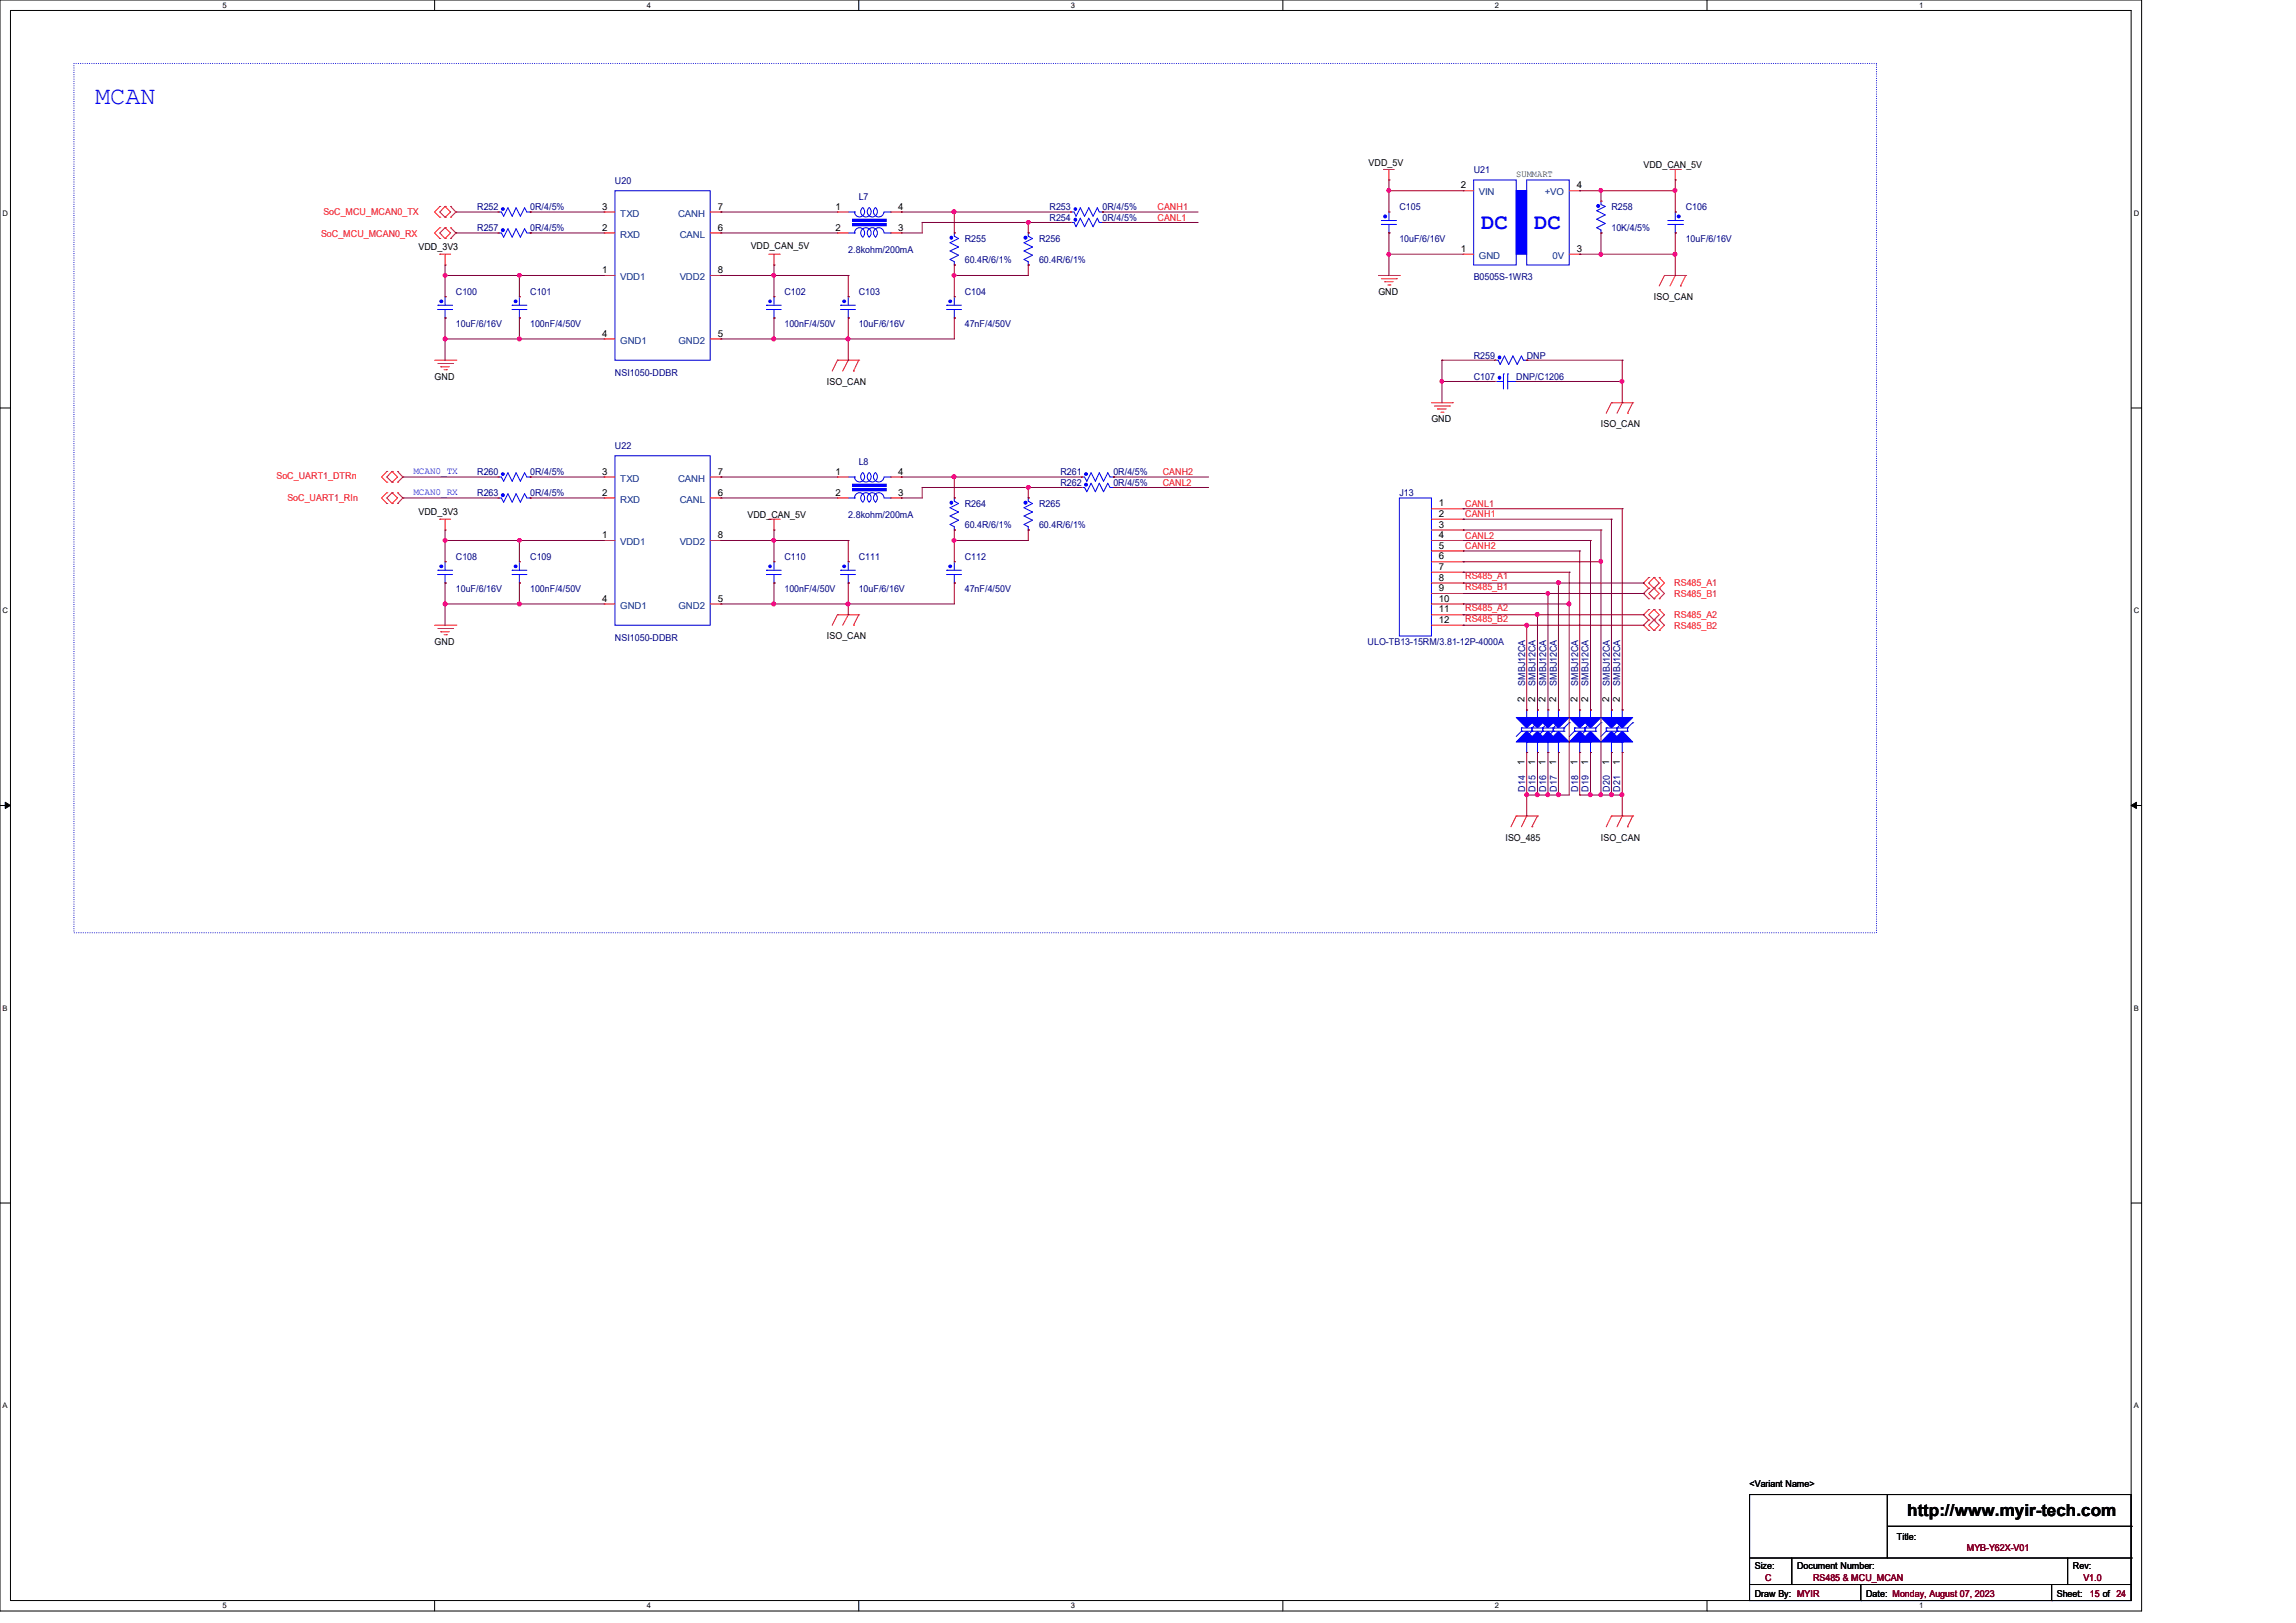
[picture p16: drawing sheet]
<svg xmlns="http://www.w3.org/2000/svg" width="297mm" height="210mm" viewBox="0 0 297 210" stroke-linecap="round" stroke-linejoin="round" font-family="sans-serif">
<defs><g id="words">
<text font-size="3.3" fill="#00f" x="12.3" y="13.5">MCAN</text>
<g font-size="2.9" fill="#00f">
<text x="191.6" y="29.7">DC</text>
<text x="198.5" y="29.7">DC</text>
</g>
<text font-size="2.2" x="246.7" y="196.2">http://www.myir-tech.com</text>
<g font-size="1.2" fill="#000080">
<text x="79.5" y="23.7">U20</text>
<text x="190.6" y="22.4">U21</text>
<text x="61.7" y="29.9">R257</text>
<text x="61.7" y="27.2">R252</text>
<text x="68.6" y="29.9">0R/4/5%</text>
<text x="68.6" y="27.2">0R/4/5%</text>
<text x="111.1" y="25.8">L7</text>
<text x="135.8" y="28.6">R254</text>
<text x="135.8" y="27.2">R253</text>
<text x="142.6" y="28.6">0R/4/5%</text>
<text x="142.6" y="27.2">0R/4/5%</text>
<text x="181" y="27.2">C105</text>
<text x="208.4" y="27.2">R258</text>
<text x="208.4" y="29.9">10K/4/5%</text>
<text x="218.1" y="27.2">C106</text>
<text x="109.7" y="32.7">2.8kohm/200mA</text>
<text x="124.8" y="31.3">R255</text>
<text x="124.8" y="34">60.4R/6/1%</text>
<text x="134.4" y="31.3">R256</text>
<text x="134.4" y="34">60.4R/6/1%</text>
<text x="181" y="31.3">10uF/6/16V</text>
<text x="218.1" y="31.3">10uF/6/16V</text>
<text x="59" y="38.1">C100</text>
<text x="68.6" y="38.1">C101</text>
<text x="101.5" y="38.1">C102</text>
<text x="111.1" y="38.1">C103</text>
<text x="124.8" y="38.1">C104</text>
<text x="190.6" y="36.2">B0505S-1WR3</text>
<text x="59" y="42.3">10uF/6/16V</text>
<text x="68.6" y="42.3">100nF/4/50V</text>
<text x="101.5" y="42.3">100nF/4/50V</text>
<text x="111.1" y="42.3">10uF/6/16V</text>
<text x="124.8" y="42.3">47nF/4/50V</text>
<text x="190.6" y="46.4">R259</text>
<text x="197.5" y="46.4">DNP</text>
<text x="79.5" y="48.6">NSI1050-DDBR</text>
<text x="190.6" y="49.1">C107</text>
<text x="196.1" y="49.1">DNP/C1206</text>
<text x="79.5" y="58">U22</text>
<text x="61.7" y="61.5">R260</text>
<text x="61.7" y="64.2">R263</text>
<text x="68.6" y="61.5">0R/4/5%</text>
<text x="68.6" y="64.2">0R/4/5%</text>
<text x="111.1" y="60.1">L8</text>
<text x="124.8" y="65.6">R264</text>
<text x="134.4" y="65.6">R265</text>
<text x="137.2" y="61.5">R261</text>
<text x="137.2" y="62.9">R262</text>
<text x="144" y="61.5">0R/4/5%</text>
<text x="144" y="62.9">0R/4/5%</text>
<text x="181" y="64.2">J13</text>
<text x="109.7" y="67">2.8kohm/200mA</text>
<text x="124.8" y="68.3">60.4R/6/1%</text>
<text x="134.4" y="68.3">60.4R/6/1%</text>
<text x="59" y="72.4">C108</text>
<text x="59" y="76.6">10uF/6/16V</text>
<text x="68.6" y="72.4">C109</text>
<text x="68.6" y="76.6">100nF/4/50V</text>
<text x="101.5" y="72.4">C110</text>
<text x="101.5" y="76.6">100nF/4/50V</text>
<text x="111.1" y="72.4">C111</text>
<text x="111.1" y="76.6">10uF/6/16V</text>
<text x="124.8" y="72.4">C112</text>
<text x="124.8" y="76.6">47nF/4/50V</text>
<text x="79.5" y="82.9">NSI1050-DDBR</text>
<text x="176.9" y="83.4">ULO-TB13-15RM/3.81-12P-4000A</text>
<text x="197.3" y="88.7" transform="rotate(-90 197.3 88.7)">SMBJ12CA</text>
<text x="198.6" y="88.7" transform="rotate(-90 198.6 88.7)">SMBJ12CA</text>
<text x="200" y="88.7" transform="rotate(-90 200 88.7)">SMBJ12CA</text>
<text x="201.4" y="88.7" transform="rotate(-90 201.4 88.7)">SMBJ12CA</text>
<text x="204.1" y="88.7" transform="rotate(-90 204.1 88.7)">SMBJ12CA</text>
<text x="205.5" y="88.7" transform="rotate(-90 205.5 88.7)">SMBJ12CA</text>
<text x="208.2" y="88.7" transform="rotate(-90 208.2 88.7)">SMBJ12CA</text>
<text x="209.6" y="88.7" transform="rotate(-90 209.6 88.7)">SMBJ12CA</text>
<text x="197.3" y="102.4" transform="rotate(-90 197.3 102.4)">D14</text>
<text x="198.6" y="102.4" transform="rotate(-90 198.6 102.4)">D15</text>
<text x="200" y="102.4" transform="rotate(-90 200 102.4)">D16</text>
<text x="201.4" y="102.4" transform="rotate(-90 201.4 102.4)">D17</text>
<text x="204.1" y="102.4" transform="rotate(-90 204.1 102.4)">D18</text>
<text x="205.5" y="102.4" transform="rotate(-90 205.5 102.4)">D19</text>
<text x="208.2" y="102.4" transform="rotate(-90 208.2 102.4)">D20</text>
<text x="209.6" y="102.4" transform="rotate(-90 209.6 102.4)">D21</text>
</g>
<g font-size="1.2">
<text x="177" y="21.4">VDD_5V</text>
<text x="212.6" y="21.7">VDD_CAN_5V</text>
<text x="77.9" y="29.8">2</text>
<text x="77.9" y="27.1">3</text>
<text x="92.8" y="27.1">7</text>
<text x="92.8" y="29.8">6</text>
<text x="108.1" y="27.1">1</text>
<text x="108.1" y="29.8">2</text>
<text x="116.2" y="27.1">4</text>
<text x="116.2" y="29.8">3</text>
<text x="189" y="24.4">2</text>
<text x="204" y="24.4">4</text>
<text x="54.1" y="32.4">VDD_3V3</text>
<text x="77.9" y="35.3">1</text>
<text x="92.8" y="35.3">8</text>
<text x="97.1" y="32.3">VDD_CAN_5V</text>
<text x="189" y="32.6">1</text>
<text x="204" y="32.6">3</text>
<text x="178.3" y="38.1">GND</text>
<text x="214" y="38.9">ISO_CAN</text>
<text x="77.9" y="43.6">4</text>
<text x="92.8" y="43.6">5</text>
<text x="56.2" y="49.1">GND</text>
<text x="107" y="49.8">ISO_CAN</text>
<text x="185.2" y="54.6">GND</text>
<text x="207.1" y="55.3">ISO_CAN</text>
<text x="77.9" y="64.1">2</text>
<text x="77.9" y="61.4">3</text>
<text x="92.8" y="61.4">7</text>
<text x="92.8" y="64.1">6</text>
<text x="108.1" y="61.4">1</text>
<text x="108.1" y="64.1">2</text>
<text x="116.2" y="61.4">4</text>
<text x="116.2" y="64.1">3</text>
<text x="186.1" y="65.5">1</text>
<text x="54.1" y="66.7">VDD_3V3</text>
<text x="77.9" y="69.6">1</text>
<text x="92.8" y="69.6">8</text>
<text x="96.7" y="67">VDD_CAN_5V</text>
<text x="186.1" y="66.9">2</text>
<text x="186.1" y="68.3">3</text>
<text x="186.1" y="69.6">4</text>
<text x="186.1" y="71">5</text>
<text x="77.9" y="77.9">4</text>
<text x="92.8" y="77.9">5</text>
<text x="186.1" y="72.4">6</text>
<text x="186.1" y="73.7">7</text>
<text x="186.1" y="75.1">8</text>
<text x="186.1" y="76.5">9</text>
<text x="186.1" y="77.9">10</text>
<text x="56.2" y="83.4">GND</text>
<text x="107" y="82.7">ISO_CAN</text>
<text x="186.1" y="79.2">11</text>
<text x="186.1" y="80.6">12</text>
<text x="197.2" y="90.9" transform="rotate(-90 197.2 90.9)">2</text>
<text x="198.6" y="90.9" transform="rotate(-90 198.6 90.9)">2</text>
<text x="199.9" y="90.9" transform="rotate(-90 199.9 90.9)">2</text>
<text x="201.3" y="90.9" transform="rotate(-90 201.3 90.9)">2</text>
<text x="204" y="90.9" transform="rotate(-90 204 90.9)">2</text>
<text x="205.4" y="90.9" transform="rotate(-90 205.4 90.9)">2</text>
<text x="208.2" y="90.9" transform="rotate(-90 208.2 90.9)">2</text>
<text x="209.5" y="90.9" transform="rotate(-90 209.5 90.9)">2</text>
<text x="197.2" y="99" transform="rotate(-90 197.2 99)">1</text>
<text x="198.6" y="99" transform="rotate(-90 198.6 99)">1</text>
<text x="199.9" y="99" transform="rotate(-90 199.9 99)">1</text>
<text x="201.3" y="99" transform="rotate(-90 201.3 99)">1</text>
<text x="204" y="99" transform="rotate(-90 204 99)">1</text>
<text x="205.4" y="99" transform="rotate(-90 205.4 99)">1</text>
<text x="208.2" y="99" transform="rotate(-90 208.2 99)">1</text>
<text x="209.5" y="99" transform="rotate(-90 209.5 99)">1</text>
<text x="194.7" y="108.8">ISO_485</text>
<text x="207.1" y="108.8">ISO_CAN</text>
<text x="226.3" y="192.4">&lt;Variant Name&gt;</text>
<text x="227" y="203">Size:</text>
<text x="232.5" y="203">Document Number:</text>
<text x="245.4" y="199.3">Title:</text>
<text x="268.1" y="203">Rev:</text>
<text x="227" y="206.6">Draw By: MYIR</text>
<text x="241.4" y="206.6">Date: Monday, August 07, 2023</text>
<text x="266.1" y="206.6">Sheet:</text>
</g>
<text font-size="1.2" fill="#008000" x="196.1" y="22.9">SUMMART</text>
<g font-size="1.2" fill="#f00">
<text x="41.8" y="27.9">SoC_MCU_MCAN0_TX</text>
<text x="149.7" y="27.2">CANH1</text>
<text x="149.7" y="28.5">CANL1</text>
<text x="41.5" y="30.6">SoC_MCU_MCAN0_RX</text>
<text x="35.8" y="62">SoC_UART1_DTRn</text>
<text x="37.2" y="64.8">SoC_UART1_RIn</text>
<text x="150.4" y="61.5">CANH2</text>
<text x="150.4" y="62.8">CANL2</text>
<text x="189.5" y="65.6">CANL1</text>
<text x="189.5" y="66.9">CANH1</text>
<text x="189.5" y="69.7">CANL2</text>
<text x="189.5" y="71">CANH2</text>
<text x="189.5" y="75">RS485_A1</text>
<text x="189.5" y="76.3">RS485_B1</text>
<text x="216.6" y="75.9">RS485_A1</text>
<text x="216.6" y="77.3">RS485_B1</text>
<text x="189.5" y="79.1">RS485_A2</text>
<text x="189.5" y="80.4">RS485_B2</text>
<text x="216.6" y="80">RS485_A2</text>
<text x="216.6" y="81.4">RS485_B2</text>
</g>
<g font-size="1.2" fill="#004080">
<text x="80.2" y="28">TXD</text>
<text x="87.7" y="28">CANH</text>
<text x="191.3" y="25.3">VIN</text>
<text x="199.8" y="25.3">+VO</text>
<text x="80.2" y="30.7">RXD</text>
<text x="87.9" y="30.7">CANL</text>
<text x="191.3" y="33.5">GND</text>
<text x="200.8" y="33.5">0V</text>
<text x="80.2" y="36.2">VDD1</text>
<text x="87.9" y="36.2">VDD2</text>
<text x="80.2" y="44.4">GND1</text>
<text x="87.8" y="44.4">GND2</text>
<text x="80.2" y="65">RXD</text>
<text x="80.2" y="62.3">TXD</text>
<text x="87.7" y="62.3">CANH</text>
<text x="87.9" y="65">CANL</text>
<text x="80.2" y="70.5">VDD1</text>
<text x="87.9" y="70.5">VDD2</text>
<text x="80.2" y="78.7">GND1</text>
<text x="87.8" y="78.7">GND2</text>
</g>
<g font-size="1.2" fill="#00f">
<text x="53.5" y="61.3">MCAN0_TX</text>
<text x="53.5" y="64.1">MCAN0_RX</text>
</g>
<g font-size="1.2" fill="#800000">
<text x="254.4" y="200.7">MYB-Y62X-V01</text>
<text x="228.3" y="204.6">C</text>
<text x="234.5" y="204.6">RS485 &amp; MCU_MCAN</text>
<text x="269.5" y="204.6">V1.0</text>
<text x="270.3" y="206.6">15 of 24</text>
</g>
<g font-size="1">
<text x="28.8" y="1">5</text>
<text x="83.7" y="1">4</text>
<text x="138.5" y="1">3</text>
<text x="193.4" y="1">2</text>
<text x="248.2" y="1">1</text>
<text x=".3" y="27.9">D</text>
<text x="276" y="27.9">D</text>
<text x=".3" y="79.4">C</text>
<text x="276" y="79.4">C</text>
<text x=".3" y="130.8">B</text>
<text x="276" y="130.8">B</text>
<text x=".3" y="182.2">A</text>
<text x="276" y="182.2">A</text>
<text x="28.8" y="208.1">5</text>
<text x="83.7" y="208.1">4</text>
<text x="138.5" y="208.1">3</text>
<text x="193.4" y="208.1">2</text>
<text x="248.2" y="208.1">1</text>
</g>
</g></defs>
<g fill="none" stroke="#000" stroke-width=".13">
<path d="M0 0h277v208.4h-277zM1.4 1.4h274.3v205.7h-274.3zM56.2 0v1.4M111.1 0v1.4M165.9 0v1.4M220.8 0v1.4M0 52.8h1.4M275.7 52.8h1.3M0 104.2h1.4M.7 103.8l.7 .4-.7 .4zM275.7 104.2l.7-.4v.8zM275.7 104.2h1.3"/>
<path d="M0 155.7h1.4M275.7 155.7h1.3M226.3 193.4h49.4v13.7h-49.4zM244.1 193.4h.1M244.1 193.4v8.2M244.1 197.5h31.6M275.7 197.5h.1M56.2 207.1v1.3M111.1 207.1v1.3M165.9 207.1v1.3M220.8 207.1v1.3M226.3 205h.1"/>
<path d="M226.3 205h49.4M226.3 201.6h49.4M231.8 205h.1M231.8 201.6v3.4M240.7 207.1h.1M240.7 205v2.1M265.4 207.1h.1M265.4 205v2.1M267.5 205h.1M267.5 201.6v3.4M275.7 201.6h.1"/>
</g>
<path d="M.7 103.8l.7 .4-.7 .4zM275.7 104.2l.7-.4v.8z" fill="#000"/>
<path d="M9.6 8.2h233.1v112.5h-233.1z" fill="none" stroke="#00f" stroke-width=".13" stroke-dasharray="0 .3"/>
<g fill="none" stroke="#f00" stroke-width=".13">
<path d="M56.9 32.9h.1M56.9 26.7h.1M56.9 28.1h.1M56.9 29.5h.1M56.9 30.9h.1M56.9 32.9h1.4M56.9 26.7l-.7 .7 .7 .7M56.9 29.5l-.7 .6 .7 .8M57.6 34.3h.1M57.6 28.1h.1M57.6 26.7h.1M57.6 30.9h.1"/>
<path d="M57.6 29.5h.1M57.6 32.9v1.4M57.6 26.7l.7 .7-.7 .7M57.6 26.7l-.7 .7 .7 .7M57.6 29.5l.7 .6-.7 .8M57.6 29.5l-.7 .6 .7 .8M58.3 26.7h.1M58.3 28.1h.1M58.3 29.5h.1M58.3 30.9h.1M58.3 26.7l.7 .7-.7 .7M58.3 29.5l.7 .6-.7 .8"/>
<path d="M99.4 32.9h1.4M100.1 34.3h.1M100.1 32.9v1.4M100.8 32.9h.1M178.3 35.6h2.7M178.7 36.1h1.9M179 21.9h.1M179 21.9h1.3M179.1 36.4h.1M179.1 36.4h1.1M179.5 36.9h.3M179.7 23.3h.1"/>
<path d="M179.7 21.9v1.4M179.8 36.9h.1M180.6 36.1h.1M181 35.6h.1M215.3 35.6h.1M215.3 35.6h2.8M215.3 35.6l-.7 1.4M216 21.9h1.4M216.7 23.3h.1M216.7 35.6h.1M216.7 21.9v1.4M216.7 35.6l-.7 1.4"/>
<path d="M217.4 21.9h.1M217.4 37h.1M218.1 35.6h.1M218.1 35.6l-.7 1.4M56.2 46.6h2.8M56.6 47h1.9M57 47.5h.1M57 47.5h1.1M57.4 47.8h.3M57.7 47.8h.1M58.5 47h.1M59 46.6h.1"/>
<path d="M108.3 46.6h.1M108.3 46.6h2.8M108.3 46.6l-.6 1.4M109.7 46.6h.1M109.7 46.6l-.7 1.4M110.4 48h.1M111.1 46.6h.1M111.1 46.6l-.7 1.4M185.2 52.1h2.7M185.5 52.5h2M186 52.9h.1M186 52.9h1.1"/>
<path d="M186.4 53.3h.2M186.6 53.3h.1M187.5 52.5h.1M187.9 52.1h.1M208.4 52.1h.1M208.4 52.1h2.8M208.4 52.1l-.6 1.4M209.8 52.1h.1M209.8 52.1l-.6 1.4M210.5 53.5h.1M211.2 52.1h.1M211.2 52.1l-.7 1.4"/>
<path d="M50 62.4h.1M50 61h.1M50 65.2h.1M50 63.8h.1M50 61l-.6 .7 .6 .7M50 63.8l-.6 .6 .6 .8M50.7 61h.1M50.7 62.4h.1M50.7 63.8h.1M50.7 65.2h.1M50.7 61l.7 .7-.7 .7M50.7 61l-.7 .7 .7 .7"/>
<path d="M50.7 63.8l.7 .6-.7 .8M50.7 63.8l-.7 .6 .7 .8M51.4 62.4h.1M51.4 61h.1M51.4 65.2h.1M51.4 63.8h.1M51.4 61l.7 .7-.7 .7M51.4 63.8l.7 .6-.7 .8M56.9 67.2h.1M56.9 67.2h1.4M57.6 68.6h.1M57.6 67.2v1.4"/>
<path d="M99.4 67.2h1.4M100.1 68.6h.1M100.1 67.2v1.4M100.8 67.2h.1M108.3 79.5h.1M108.3 79.5l-.6 1.4M108.3 79.5h2.8M109.7 79.5h.1M109.7 79.5l-.7 1.4M111.1 79.5h.1M111.1 79.5l-.7 1.4M213.3 74.7h.1"/>
<path d="M213.3 76.1h.1M213.3 77.5h.1M213.3 78.9h.1M213.3 74.7l-.7 .7 .7 .7M213.3 76.1l-.7 .7 .7 .7M213.3 78.9l-.7 .6 .7 .7M214 76.1h.1M214 74.7h.1M214 77.5h.1M214 78.9h.1M214 74.7l-.7 .7 1.3 1.4-.6 .7M214 74.7l.6 .7-1.3 1.4 .7 .7"/>
<path d="M214 78.9l-.7 .6 1.3 1.4-.6 .7M214 78.9l.6 .6-1.3 1.4 .7 .7M214.6 74.7h.1M214.6 76.1h.1M214.6 77.5h.1M214.6 78.9h.1M214.6 74.7l.7 .7-.7 .7M214.6 76.1l.7 .7-.7 .7M214.6 78.9l.7 .6-.7 .7M56.2 80.9h2.8M56.6 81.3h1.9M57 81.7h.1"/>
<path d="M57 81.7h1.1M57.4 82.1h.3M57.7 82.1h.1M58.5 81.3h.1M59 80.9h.1M110.4 80.9h.1M213.3 80.2h.1M213.3 81.6h.1M213.3 80.2l-.7 .7 .7 .7M214 80.2h.1M214 81.6h.1M214.6 80.2h.1"/>
<path d="M214.6 81.6h.1M214.6 80.2l.7 .7-.7 .7M196.1 105.6h.1M196.1 105.6h2.8M196.1 105.6l-.6 1.4M197.5 105.6h.1M197.5 105.6l-.7 1.4M198.2 107h.1M198.9 105.6h.1M198.9 105.6l-.7 1.4M208.4 105.6h.1M208.4 105.6l-.6 1.4"/>
<path d="M208.4 105.6h2.8M209.8 105.6h.1M209.8 105.6l-.6 1.4M210.5 107h.1M211.2 105.6h.1M211.2 105.6l-.7 1.4"/>
</g>
<path d="M207.1 92.8h2.7l-1.4 1.4z" fill="#00f"/>
<path d="M207.1 92.8h2.7l-1.4 1.4z" fill="none" stroke="#00f" stroke-width=".13"/>
<path d="M208.4 94.6l1.4 1.4h-2.7z" fill="#00f"/>
<g fill="none" stroke="#00f" stroke-width=".13">
<path d="M133 68.6h.1M133 64.4h.1M133 64.4v.5l.6 .3-1.1 .5 1.1 .6-1.1 .5 1.1 .5-1.1 .6 .5 .3v.4M207.8 94.6h.1M207.8 94.2h.1M207.8 94.6l-.7 .7M207.8 94.6h1.4M207.8 94.2h1.4M207.8 94.2v.4M208.4 94.6l1.4 1.4h-2.7zM208.4 96h.1M208.4 91.9h.1"/>
<path d="M208.4 91.9v.9M208.4 96v1.4M209.2 94.6h.1M209.2 94.2h.1M209.2 94.2v.4M209.8 93.5h.1M209.8 93.5l-.6 .7"/>
</g>
<path d="M208.4 97.4h.1M208.4 91.9h.1" fill="none" stroke="#f00" stroke-width=".13"/>
<circle cx="132.7" cy="65" r=".19" fill="#00f"/>
<g fill="none" stroke="#00f" stroke-width=".13">
<path d="M138.5 28.8h.1M138.5 28.8h.4l.3 .5 .5-1.1 .6 1.1 .5-1.1 .6 1.1 .5-1.1 .3 .6h.4M142.6 28.8h.1"/>
<circle cx="132.7" cy="65" r=".19"/>
</g>
<path d="M133 64.4h.1M133 68.6h.1" fill="none" stroke="#f00" stroke-width=".13"/>
<circle cx="139.1" cy="28.4" r=".18" fill="#00f"/>
<circle cx="139.1" cy="28.4" r=".18" fill="none" stroke="#00f" stroke-width=".13"/>
<path d="M138.5 28.8h.1M142.6 28.8h.1" fill="none" stroke="#f00" stroke-width=".13"/>
<path d="M208.4 92.8h2.8l-1.4 1.4z" fill="#00f"/>
<path d="M208.4 92.8h2.8l-1.4 1.4z" fill="none" stroke="#00f" stroke-width=".13"/>
<path d="M208.4 96l1.4-1.4 1.4 1.4z" fill="#00f"/>
<g fill="none" stroke="#00f" stroke-width=".13">
<path d="M64.4 61.7h.1M64.4 61.7h.5l.3 .6 .5-1.1 .6 1.1 .5-1.1 .5 1.1 .6-1.1 .3 .5h.4M68.6 61.7h.1M208.4 96l1.4-1.4 1.4 1.4zM209.2 94.6h.1M209.2 94.2h.1M209.2 94.6l-.8 .7M209.2 94.6h1.3M209.2 94.2h1.3M209.2 94.2v.4M209.8 96h.1M209.8 91.9h.1"/>
<path d="M209.8 91.9v.9M209.8 96v1.4M210.5 94.6h.1M210.5 94.2h.1M210.5 94.2v.4M211.2 93.5h.1M211.2 93.5l-.7 .7"/>
</g>
<path d="M209.8 97.4h.1M209.8 91.9h.1" fill="none" stroke="#f00" stroke-width=".13"/>
<circle cx="65.1" cy="61.4" r=".18" fill="#00f"/>
<g fill="none" stroke="#00f" stroke-width=".13">
<path d="M64.4 30.1h.1M64.4 30.1h.5l.3 .6 .5-1.1 .6 1.1 .5-1.1 .5 1.1 .6-1.1 .3 .5h.4M68.6 30.1h.1M109.7 61.7h.8M109.7 64.4h.8M110.3 63.2h4.3v.3h-4.3zM110.3 62.7h4.3v.2h-4.3zM110.5 61.7h.1M110.5 64.4a.67 .67 0 0 1 1-.6 .67 .67 0 0 1 .1 1.2M110.5 64.4h.1M111.6 61.1a.68 .68 0 0 0-.1 1 .68 .68 0 0 0 1 .1 .68 .68 0 0 0-.1-1M111.6 61.2a.66 .66 0 0 1-.1 1.1 .66 .66 0 0 1-1-.6"/>
<path d="M112.4 61.2a.67 .67 0 0 0-.1 .9 .67 .67 0 0 0 1 .1 .67 .67 0 0 0 0-1M113.3 61.1a.68 .68 0 0 0 0 1.2 .68 .68 0 0 0 1-.6M113.3 65a.68 .68 0 0 0 0-1 .68 .68 0 0 0-1 0 .68 .68 0 0 0 .1 1 .68 .68 0 0 0 .1-1 .68 .68 0 0 0-1 0 .68 .68 0 0 0 .1 1M114.3 64.4a.68 .68 0 0 0-.9-.6 .68 .68 0 0 0-.1 1.2M114.4 61.7h.8M114.4 64.4h.8M115.2 61.7h.1M115.2 64.4h.1"/>
<circle cx="65.1" cy="61.4" r=".18"/>
</g>
<path d="M64.4 61.7h.1M68.6 61.7h.1M108.3 61.7h.1M108.3 64.4h.1M108.3 61.7h1.4M108.3 64.4h1.4M115.2 61.7h1.4M115.2 64.4h1.4M116.6 61.7h.1M116.6 64.4h.1" fill="none" stroke="#f00" stroke-width=".13"/>
<path d="M110.3 63.4h4.3M110.3 62.8h4.3" fill="none" stroke="#00f" stroke-width=".3"/>
<circle cx="65" cy="29.8" r=".19" fill="#00f"/>
<g fill="none" stroke="#00f" stroke-width=".13">
<path d="M139.9 61.7h.1M139.9 61.7h.4l.3 .6 .5-1.1 .6 1.1 .5-1.1 .5 1.1 .6-1.1 .3 .5h.4M144 61.7h.1"/>
<circle cx="65" cy="29.8" r=".19"/>
</g>
<path d="M64.4 30.1h.1M68.6 30.1h.1" fill="none" stroke="#f00" stroke-width=".13"/>
<circle cx="140.5" cy="61.4" r=".18" fill="#00f"/>
<g fill="none" stroke="#00f" stroke-width=".13">
<path d="M207.1 30.1h.1M207.1 26h.1M207.1 26v.5l.5 .2-1.1 .6 1.1 .5-1.1 .6 1.1 .5-1.1 .6 .6 .3v.3"/>
<circle cx="140.5" cy="61.4" r=".18"/>
</g>
<path d="M139.9 61.7h.1M144 61.7h.1" fill="none" stroke="#f00" stroke-width=".13"/>
<circle cx="206.7" cy="26.6" r=".19" fill="#00f"/>
<g fill="none" stroke="#00f" stroke-width=".13">
<path d="M178.7 29h.1M178.7 28.5h.1M178.7 29h1.9M178.7 28.5h1.9M179.7 27.4h.1M179.7 30.1h.1M179.7 27.4v1.1M179.7 29v1.1"/>
<circle cx="206.7" cy="26.6" r=".19"/>
</g>
<path d="M207.1 26h.1M207.1 30.1h.1" fill="none" stroke="#f00" stroke-width=".13"/>
<circle cx="179.2" cy="28" r=".19" fill="#00f"/>
<g fill="none" stroke="#00f" stroke-width=".13">
<path d="M56.6 74.3h.1M56.6 73.8h.1M56.6 74.3h1.9M56.6 73.8h1.9M57.6 72.7h.1M57.6 75.4h.1M57.6 72.7v1.1M57.6 74.3v1.1"/>
<circle cx="179.2" cy="28" r=".19"/>
</g>
<path d="M179.7 27.4h.1M179.7 30.1h.1" fill="none" stroke="#f00" stroke-width=".13"/>
<circle cx="57.1" cy="73.3" r=".18" fill="#00f"/>
<g fill="none" stroke="#00f" stroke-width=".13">
<path d="M139.9 63.1h.1M139.9 63.1h.4l.3 .5 .5-1.1 .6 1.1 .5-1.1 .5 1.1 .6-1.1 .3 .6h.4M144 63.1h.1"/>
<circle cx="57.1" cy="73.3" r=".18"/>
</g>
<path d="M57.6 72.7h.1M57.6 75.4h.1" fill="none" stroke="#f00" stroke-width=".13"/>
<circle cx="140.5" cy="62.7" r=".19" fill="#00f"/>
<circle cx="140.5" cy="62.7" r=".19" fill="none" stroke="#00f" stroke-width=".13"/>
<path d="M139.9 63.1h.1M144 63.1h.1" fill="none" stroke="#f00" stroke-width=".13"/>
<path d="M196.1 92.8h2.8l-1.4 1.4z" fill="#00f"/>
<path d="M196.1 92.8h2.8l-1.4 1.4z" fill="none" stroke="#00f" stroke-width=".13"/>
<path d="M197.5 94.6l1.4 1.4h-2.8z" fill="#00f"/>
<g fill="none" stroke="#00f" stroke-width=".13">
<path d="M123.4 34.3h.1M123.4 30.1h.1M123.4 30.1v.5l.6 .3-1.1 .5 1.1 .6-1.1 .5 1.1 .5-1.1 .6 .5 .3v.4M196.8 94.6h.1M196.8 94.2h.1M196.8 94.6l-.7 .7M196.8 94.6h1.4M196.8 94.2h1.4M196.8 94.2v.4M197.5 94.6l1.4 1.4h-2.8zM197.5 96h.1M197.5 91.9h.1"/>
<path d="M197.5 91.9v.9M197.5 96v1.4M198.2 94.6h.1M198.2 94.2h.1M198.2 94.2v.4M198.9 93.5h.1M198.9 93.5l-.7 .7"/>
</g>
<path d="M197.5 97.4h.1M197.5 91.9h.1" fill="none" stroke="#f00" stroke-width=".13"/>
<circle cx="123.1" cy="30.7" r=".18" fill="#00f"/>
<g fill="none" stroke="#00f" stroke-width=".13">
<path d="M215.7 29h1.9M215.7 28.5h1.9M216.7 27.4h.1M216.7 30.1h.1M216.7 27.4v1.1M216.7 29v1.1M217.6 29h.1M217.6 28.5h.1"/>
<circle cx="123.1" cy="30.7" r=".18"/>
</g>
<path d="M123.4 30.1h.1M123.4 34.3h.1" fill="none" stroke="#f00" stroke-width=".13"/>
<circle cx="217.1" cy="28" r=".19" fill="#00f"/>
<g fill="none" stroke="#00f" stroke-width=".13">
<path d="M66.3 74.3h.1M66.3 73.8h.1M66.3 74.3h1.9M66.3 73.8h1.9M67.2 72.7h.1M67.2 75.4h.1M67.2 72.7v1.1M67.2 74.3v1.1"/>
<circle cx="217.1" cy="28" r=".19"/>
</g>
<path d="M216.7 27.4h.1M216.7 30.1h.1" fill="none" stroke="#f00" stroke-width=".13"/>
<circle cx="66.7" cy="73.3" r=".18" fill="#00f"/>
<circle cx="66.7" cy="73.3" r=".18" fill="none" stroke="#00f" stroke-width=".13"/>
<path d="M67.2 72.7h.1M67.2 75.4h.1" fill="none" stroke="#f00" stroke-width=".13"/>
<path d="M197.5 92.8h2.7l-1.3 1.4z" fill="#00f"/>
<path d="M197.5 92.8h2.7l-1.3 1.4z" fill="none" stroke="#00f" stroke-width=".13"/>
<path d="M197.5 96l1.4-1.4 1.3 1.4z" fill="#00f"/>
<g fill="none" stroke="#00f" stroke-width=".13">
<path d="M133 34.3h.1M133 30.1h.1M133 30.1v.5l.6 .3-1.1 .5 1.1 .6-1.1 .5 1.1 .5-1.1 .6 .5 .3v.4M197.5 96l1.4-1.4 1.3 1.4zM198.2 94.6h.1M198.2 94.2h.1M198.2 94.6l-.7 .7M198.2 94.6h1.4M198.2 94.2h1.4M198.2 94.2v.4M198.9 96h.1M198.9 91.9h.1"/>
<path d="M198.9 91.9v.9M198.9 96v1.4M199.6 94.6h.1M199.6 94.2h.1M199.6 94.2v.4M200.2 93.5h.1M200.2 93.5l-.6 .7"/>
</g>
<path d="M198.9 97.4h.1M198.9 91.9h.1" fill="none" stroke="#f00" stroke-width=".13"/>
<circle cx="132.7" cy="30.8" r=".19" fill="#00f"/>
<g fill="none" stroke="#00f" stroke-width=".13">
<path d="M56.6 39.5h.1M56.6 39.5h1.9M57.6 38.4h.1M57.6 38.4v1.1M79.5 24.7h12.4v21.9h-12.4zM56.6 40h.1M56.6 40h1.9M57.6 41.1h.1M57.6 40v1.1"/>
<circle cx="132.7" cy="30.8" r=".19"/>
</g>
<g fill="none" stroke="#f00" stroke-width=".13">
<path d="M78.1 35.6h.1M78.1 30.1h.1M78.1 27.4h.1M78.1 35.6h1.4M78.1 30.1h1.4M78.1 27.4h1.4M91.9 35.6h1.4M91.9 30.1h1.4M91.9 27.4h1.4M93.3 35.6h.1M93.3 27.4h.1M93.3 30.1h.1"/>
<path d="M133 30.1h.1M133 34.3h.1M78.1 43.9h.1M78.1 43.9h1.4M91.9 43.9h1.4M93.3 43.9h.1"/>
</g>
<circle cx="57.1" cy="39" r=".18" fill="#00f"/>
<g fill="none" stroke="#00f" stroke-width=".13">
<path d="M193.4 46.6h.1M193.4 46.6h.4l.3 .6 .5-1.1 .6 1.1 .5-1.1 .6 1.1 .5-1.1 .3 .5h.4M197.5 46.6h.1"/>
<circle cx="57.1" cy="39" r=".18"/>
</g>
<path d="M57.6 38.4h.1M57.6 41.1h.1" fill="none" stroke="#f00" stroke-width=".13"/>
<circle cx="194" cy="46.2" r=".18" fill="#00f"/>
<g fill="none" stroke="#00f" stroke-width=".13">
<path d="M99.1 74.3h.1M99.1 73.8h.1M99.1 74.3h1.9M99.1 73.8h1.9M100.1 72.7h.1M100.1 75.4h.1M100.1 72.7v1.1M100.1 74.3v1.1"/>
<circle cx="194" cy="46.2" r=".18"/>
</g>
<path d="M193.4 46.6h.1M197.5 46.6h.1" fill="none" stroke="#f00" stroke-width=".13"/>
<circle cx="99.6" cy="73.3" r=".17" fill="#00f"/>
<circle cx="99.6" cy="73.3" r=".17" fill="none" stroke="#00f" stroke-width=".13"/>
<path d="M100.1 72.7h.1M100.1 75.4h.1" fill="none" stroke="#f00" stroke-width=".13"/>
<path d="M198.9 92.8h2.7l-1.4 1.4z" fill="#00f"/>
<path d="M198.9 92.8h2.7l-1.4 1.4z" fill="none" stroke="#00f" stroke-width=".13"/>
<path d="M200.2 94.6l1.4 1.4h-2.7z" fill="#00f"/>
<g fill="none" stroke="#00f" stroke-width=".13">
<path d="M66.3 39.5h.1M66.3 39.5h1.9M67.2 38.4h.1M67.2 38.4v1.1M66.3 40h.1M66.3 40h1.9M67.2 41.1h.1M67.2 40v1.1M199.6 94.6h.1M199.6 94.2h.1M199.6 94.6l-.7 .7M199.6 94.6h1.3"/>
<path d="M199.6 94.2h1.3M199.6 94.2v.4M200.2 94.6l1.4 1.4h-2.7zM200.2 96h.1M200.2 91.9h.1M200.2 91.9v.9M200.2 96v1.4M200.9 94.6h.1M200.9 94.2h.1M200.9 94.2v.4M201.6 93.5h.1M201.6 93.5l-.7 .7"/>
</g>
<path d="M200.2 97.4h.1M200.2 91.9h.1" fill="none" stroke="#f00" stroke-width=".13"/>
<circle cx="66.7" cy="39" r=".18" fill="#00f"/>
<g fill="none" stroke="#00f" stroke-width=".13">
<path d="M64.4 64.4h.1M64.4 64.4h.5l.3 .6 .5-1.1 .6 1.1 .5-1.1 .5 1.1 .6-1.1 .3 .5h.4M68.6 64.4h.1"/>
<circle cx="66.7" cy="39" r=".18"/>
</g>
<path d="M67.2 38.4h.1M67.2 41.1h.1" fill="none" stroke="#f00" stroke-width=".13"/>
<circle cx="65" cy="64.1" r=".19" fill="#00f"/>
<g fill="none" stroke="#00f" stroke-width=".13">
<path d="M108.8 74.3h.1M108.8 73.8h.1M108.8 74.3h1.9M108.8 73.8h1.9M109.7 72.7h.1M109.7 75.4h.1M109.7 72.7v1.1M109.7 74.3v1.1"/>
<circle cx="65" cy="64.1" r=".19"/>
</g>
<path d="M64.4 64.4h.1M68.6 64.4h.1" fill="none" stroke="#f00" stroke-width=".13"/>
<circle cx="109.2" cy="73.3" r=".18" fill="#00f"/>
<g fill="none" stroke="#00f" stroke-width=".13">
<path d="M64.4 27.4h.1M64.4 27.4h.5l.3 .6 .5-1.1 .6 1.1 .5-1.1 .5 1.1 .6-1.1 .3 .5h.4M68.6 27.4h.1"/>
<circle cx="109.2" cy="73.3" r=".18"/>
</g>
<path d="M109.7 72.7h.1M109.7 75.4h.1" fill="none" stroke="#f00" stroke-width=".13"/>
<circle cx="65.1" cy="27.1" r=".18" fill="#00f"/>
<circle cx="65.1" cy="27.1" r=".18" fill="none" stroke="#00f" stroke-width=".13"/>
<path d="M64.4 27.4h.1M68.6 27.4h.1" fill="none" stroke="#f00" stroke-width=".13"/>
<path d="M200.2 92.8h2.8l-1.4 1.4z" fill="#00f"/>
<path d="M200.2 92.8h2.8l-1.4 1.4z" fill="none" stroke="#00f" stroke-width=".13"/>
<path d="M201.6 94.6l1.4 1.4h-2.8z" fill="#00f"/>
<g fill="none" stroke="#00f" stroke-width=".13">
<path d="M99.1 39.5h.1M99.1 39.5h1.9M100.1 38.4h.1M100.1 38.4v1.1M99.1 40h.1M99.1 40h1.9M100.1 41.1h.1M100.1 40v1.1M200.9 94.6h.1M200.9 94.2h.1M200.9 94.6l-.7 .7M200.9 94.6h1.4"/>
<path d="M200.9 94.2h1.4M200.9 94.2v.4M201.6 94.6l1.4 1.4h-2.8zM201.6 96h.1M201.6 91.9h.1M201.6 91.9v.9M201.6 96v1.4M202.3 94.6h.1M202.3 94.2h.1M202.3 94.2v.4M203 93.5h.1M203 93.5l-.7 .7"/>
</g>
<path d="M201.6 97.4h.1M201.6 91.9h.1" fill="none" stroke="#f00" stroke-width=".13"/>
<circle cx="99.6" cy="39" r=".17" fill="#00f"/>
<g fill="none" stroke="#00f" stroke-width=".13">
<path d="M193.4 49.4h.1M193.4 49.4h1.1M194.5 48.4h.1M194.5 48.4v1.9M195 48.4h.1M195 48.4v1.9M195 49.4h1.1M196.1 49.4h.1"/>
<circle cx="99.6" cy="39" r=".17"/>
</g>
<path d="M100.1 38.4h.1M100.1 41.1h.1" fill="none" stroke="#f00" stroke-width=".13"/>
<circle cx="194" cy="48.9" r=".18" fill="#00f"/>
<g fill="none" stroke="#00f" stroke-width=".13">
<path d="M122.5 74.3h.1M122.5 73.8h.1M122.5 74.3h1.9M122.5 73.8h1.9M123.4 72.7h.1M123.4 75.4h.1M123.4 72.7v1.1M123.4 74.3v1.1"/>
<circle cx="194" cy="48.9" r=".18"/>
</g>
<path d="M193.4 49.4h.1M196.1 49.4h.1" fill="none" stroke="#f00" stroke-width=".13"/>
<circle cx="122.9" cy="73.3" r=".18" fill="#00f"/>
<g fill="none" stroke="#00f" stroke-width=".13">
<path d="M108.8 39.5h.1M108.8 39.5h1.9M109.7 38.4h.1M109.7 27.4h.8M109.7 30.1h.8M109.7 38.4v1.1M110.3 28.9h4.3v.3h-4.3zM110.3 28.4h4.3v.3h-4.3zM110.5 27.4h.1M110.5 30.1a.67 .67 0 0 1 1-.6 .67 .67 0 0 1 .1 1.2M110.5 30.1h.1M111.6 26.8a.68 .68 0 0 0-.1 1 .68 .68 0 0 0 1 .1 .68 .68 0 0 0-.1-1"/>
<path d="M111.6 26.9a.66 .66 0 0 1-.1 1.1 .66 .66 0 0 1-1-.6M112.4 26.9a.67 .67 0 0 0-.1 .9 .67 .67 0 0 0 1 .1 .67 .67 0 0 0 0-1M113.3 26.8a.68 .68 0 0 0 0 1.2 .68 .68 0 0 0 1-.6M113.3 30.7a.68 .68 0 0 0 0-1 .68 .68 0 0 0-1 0 .68 .68 0 0 0 .1 1 .68 .68 0 0 0 .1-1 .68 .68 0 0 0-1 0 .68 .68 0 0 0 .1 1M114.3 30.1a.68 .68 0 0 0-.9-.6 .68 .68 0 0 0-.1 1.2M114.4 27.4h.8M114.4 30.1h.8M115.2 27.4h.1M115.2 30.1h.1M108.8 40h.1M108.8 40h1.9M109.7 41.1h.1"/>
<path d="M109.7 40v1.1M181 64.4h4.2v17.9h-4.2z"/>
<circle cx="122.9" cy="73.3" r=".18"/>
</g>
<g fill="none" stroke="#f00" stroke-width=".13">
<path d="M108.3 27.4h.1M108.3 30.1h.1M108.3 27.4h1.4M108.3 30.1h1.4M115.2 27.4h1.4M115.2 30.1h1.4M116.6 27.4h.1M116.6 30.1h.1M123.4 72.7h.1M123.4 75.4h.1M185.2 65.8h4.1M185.2 67.2h4.1"/>
<path d="M185.2 68.6h4.1M185.2 69.9h4.1M185.2 71.3h4.1M185.2 72.7h4.1M185.2 74h4.1M185.2 75.4h4.1M185.2 76.8h4.1M185.2 78.1h4.1M185.2 79.5h4.1M189.3 65.8h.1M189.3 67.2h.1M189.3 68.6h.1"/>
<path d="M189.3 69.9h.1M189.3 71.3h.1M189.3 72.7h.1M189.3 74h.1M189.3 75.4h.1M189.3 76.8h.1M189.3 78.1h.1M189.3 79.5h.1M185.2 80.9h4.1M189.3 80.9h.1"/>
</g>
<path d="M110.3 29.1h4.3M110.3 28.5h4.3" fill="none" stroke="#00f" stroke-width=".3"/>
<circle cx="109.2" cy="39" r=".18" fill="#00f"/>
<circle cx="109.2" cy="39" r=".18" fill="none" stroke="#00f" stroke-width=".13"/>
<path d="M109.7 38.4h.1M109.7 41.1h.1" fill="none" stroke="#f00" stroke-width=".13"/>
<path d="M203 92.8h2.7l-1.4 1.4z" fill="#00f"/>
<path d="M203 92.8h2.7l-1.4 1.4z" fill="none" stroke="#00f" stroke-width=".13"/>
<path d="M204.3 94.6l1.4 1.4h-2.7z" fill="#00f"/>
<g fill="none" stroke="#00f" stroke-width=".13">
<path d="M203.7 94.6h.1M203.7 94.2h.1M203.7 94.6l-.7 .7M203.7 94.6h1.3M203.7 94.2h1.3M203.7 94.2v.4M204.3 94.6l1.4 1.4h-2.7zM204.3 96h.1M204.3 91.9h.1M204.3 91.9v.9M204.3 96v1.4M205 94.6h.1"/>
<path d="M205 94.2h.1M205 94.2v.4M205.7 93.5h.1M205.7 93.5l-.7 .7"/>
</g>
<path d="M204.3 97.4h.1M204.3 91.9h.1" fill="none" stroke="#f00" stroke-width=".13"/>
<path d="M196.1 24.7h1.4v8.2h-1.4z" fill-rule="evenodd" fill="#00f"/>
<path d="M138.5 27.4h.1M138.5 27.4h.4l.3 .6 .5-1.1 .6 1.1 .5-1.1 .6 1.1 .5-1.1 .3 .5h.4M142.6 27.4h.1M190.6 23.3h5.5v11h-5.5zM196.1 24.7h1.4v8.2h-1.4zM197.5 23.3h5.5v11h-5.5z" fill="none" stroke="#00f" stroke-width=".13"/>
<path d="M189.3 24.7h.1M189.3 32.9h.1M189.3 24.7h1.3M189.3 32.9h1.3M203 24.7h1.3M203 32.9h1.3M204.3 24.7h.1M204.3 32.9h.1" fill="none" stroke="#f00" stroke-width=".13"/>
<circle cx="139.1" cy="27.1" r=".17" fill="#00f"/>
<g fill="none" stroke="#00f" stroke-width=".13">
<path d="M122.5 39.5h.1M122.5 39.5h1.9M123.4 38.4h.1M123.4 38.4v1.1M79.5 59h12.4v21.9h-12.4zM122.5 40h.1M122.5 40h1.9M123.4 41.1h.1M123.4 40v1.1"/>
<circle cx="139.1" cy="27.1" r=".17"/>
</g>
<g fill="none" stroke="#f00" stroke-width=".13">
<path d="M138.5 27.4h.1M142.6 27.4h.1M78.1 69.9h.1M78.1 64.4h.1M78.1 61.7h.1M78.1 78.1h.1M78.1 69.9h1.4M78.1 64.4h1.4M78.1 61.7h1.4M78.1 78.1h1.4M91.9 69.9h1.4M91.9 64.4h1.4"/>
<path d="M91.9 61.7h1.4M91.9 78.1h1.4M93.3 69.9h.1M93.3 61.7h.1M93.3 64.4h.1M93.3 78.1h.1"/>
</g>
<circle cx="122.9" cy="39" r=".18" fill="#00f"/>
<circle cx="122.9" cy="39" r=".18" fill="none" stroke="#00f" stroke-width=".13"/>
<path d="M123.4 38.4h.1M123.4 41.1h.1" fill="none" stroke="#f00" stroke-width=".13"/>
<path d="M204.3 92.8h2.8l-1.4 1.4z" fill="#00f"/>
<path d="M204.3 92.8h2.8l-1.4 1.4z" fill="none" stroke="#00f" stroke-width=".13"/>
<path d="M204.3 96l1.4-1.4 1.4 1.4z" fill="#00f"/>
<g fill="none" stroke="#00f" stroke-width=".13">
<path d="M123.4 68.6h.1M123.4 64.4h.1M123.4 64.4v.5l.6 .3-1.1 .5 1.1 .6-1.1 .5 1.1 .5-1.1 .6 .5 .3v.4M204.3 96l1.4-1.4 1.4 1.4zM205 94.6h.1M205 94.2h.1M205 94.6l-.7 .7M205 94.6h1.4M205 94.2h1.4M205 94.2v.4M205.7 96h.1M205.7 91.9h.1"/>
<path d="M205.7 91.9v.9M205.7 96v1.4M206.4 94.6h.1M206.4 94.2h.1M206.4 94.2v.4M207.1 93.5h.1M207.1 93.5l-.7 .7"/>
</g>
<path d="M205.7 97.4h.1M205.7 91.9h.1" fill="none" stroke="#f00" stroke-width=".13"/>
<circle cx="123.1" cy="65" r=".18" fill="#00f"/>
<circle cx="123.1" cy="65" r=".18" fill="none" stroke="#00f" stroke-width=".13"/>
<path d="M123.4 64.4h.1M123.4 68.6h.1" fill="none" stroke="#f00" stroke-width=".13"/>
<path d="M59 27.4h.1M59 27.4h5.4M68.6 27.4h.1M68.6 27.4h9.5M93.3 27.4h.1M93.3 27.4h15M116.6 27.4h.1M116.6 27.4h6.8" fill="none" stroke="#800040" stroke-width=".13"/>
<circle cx="123.4" cy="27.4" r=".25" fill="#f0f"/>
<circle cx="123.4" cy="27.4" r=".25" fill="none" stroke="#f0f" stroke-width=".13"/>
<path d="M119.3 28.8h.1M119.3 28.8h13.7M123.4 27.4h.1M123.4 27.4h15.1M123.4 27.4v2.7M142.6 27.4h.1M142.6 27.4h12.4" fill="none" stroke="#800040" stroke-width=".13"/>
<circle cx="133" cy="28.8" r=".24" fill="#f0f"/>
<circle cx="133" cy="28.8" r=".24" fill="none" stroke="#f0f" stroke-width=".13"/>
<g fill="none" stroke="#800040" stroke-width=".13">
<path d="M57.6 34.3h.1M57.6 34.3v1.3M59 30.1h.1M59 30.1h5.4M68.6 30.1h.1M68.6 30.1h9.5M93.3 30.1h.1M93.3 30.1h15M116.6 30.1h.1M119.3 28.8h.1M119.3 28.8v1.3h-2.7M133 28.8h.1"/>
<path d="M133 28.8v1.3M133 28.8h5.5M142.6 28.8h.1M142.6 28.8h12.4M179.7 23.3h.1M179.7 23.3v1.4M216.7 23.3h.1M216.7 23.3v1.4"/>
</g>
<circle cx="57.6" cy="35.6" r=".24" fill="#f0f"/>
<circle cx="57.6" cy="35.6" r=".24" fill="none" stroke="#f0f" stroke-width=".13"/>
<path d="M100.1 34.3h.1M100.1 34.3v1.3M123.4 34.3h.1M123.4 34.3v1.3" fill="none" stroke="#800040" stroke-width=".13"/>
<circle cx="123.4" cy="35.6" r=".24" fill="#f0f"/>
<circle cx="123.4" cy="35.6" r=".24" fill="none" stroke="#f0f" stroke-width=".13"/>
<path d="M133 34.3h.1M133 34.3v1.3M179.7 24.7h.1M179.7 24.7v2.7" fill="none" stroke="#800040" stroke-width=".13"/>
<circle cx="179.6" cy="24.6" r=".24" fill="#f0f"/>
<circle cx="179.6" cy="24.6" r=".24" fill="none" stroke="#f0f" stroke-width=".13"/>
<path d="M179.7 24.7h.1M179.7 24.7h9.6M204.3 24.7h.1M204.3 24.7h12.4M207.1 24.7h.1" fill="none" stroke="#800040" stroke-width=".13"/>
<circle cx="216.7" cy="24.6" r=".25" fill="#f0f"/>
<circle cx="216.7" cy="24.6" r=".25" fill="none" stroke="#f0f" stroke-width=".13"/>
<circle cx="207.1" cy="24.6" r=".24" fill="#f0f"/>
<circle cx="207.1" cy="24.6" r=".24" fill="none" stroke="#f0f" stroke-width=".13"/>
<path d="M57.6 35.6h.1M57.6 35.6h20.5M57.6 35.6v2.8M67.2 35.6h.1M67.2 35.6v2.8M207.1 24.7h.1M207.1 24.7v1.3M216.7 24.7h.1M216.7 24.7v2.7" fill="none" stroke="#800040" stroke-width=".13"/>
<circle cx="67.2" cy="35.6" r=".24" fill="#f0f"/>
<circle cx="67.2" cy="35.6" r=".24" fill="none" stroke="#f0f" stroke-width=".13"/>
<path d="M93.3 35.6h.1M93.3 35.6h16.4M100.1 35.6h.1M100.1 35.6v2.8" fill="none" stroke="#800040" stroke-width=".13"/>
<circle cx="100.1" cy="35.6" r=".24" fill="#f0f"/>
<circle cx="100.1" cy="35.6" r=".24" fill="none" stroke="#f0f" stroke-width=".13"/>
<g fill="none" stroke="#800040" stroke-width=".13">
<path d="M109.7 35.6h.1M109.7 35.6v2.8M123.4 35.6h.1M123.4 35.6h9.6M123.4 35.6v2.8M179.7 30.1h.1M179.7 30.1v2.8M207.1 30.1h.1M207.1 30.1v2.8M216.7 30.1h.1M216.7 30.1v2.8M57.6 41.1h.1"/>
<path d="M57.6 41.1v2.8"/>
</g>
<circle cx="57.6" cy="43.9" r=".25" fill="#f0f"/>
<circle cx="57.6" cy="43.9" r=".25" fill="none" stroke="#f0f" stroke-width=".13"/>
<path d="M179.7 32.9h.1M179.7 32.9v2.7M179.7 32.9h9.6M67.2 41.1h.1M67.2 41.1v2.8M100.1 41.1h.1M100.1 41.1v2.8M109.7 41.1h.1M109.7 41.1v2.8M123.4 41.1h.1M123.4 41.1v2.8" fill="none" stroke="#800040" stroke-width=".13"/>
<circle cx="179.6" cy="32.9" r=".24" fill="#f0f"/>
<circle cx="179.6" cy="32.9" r=".24" fill="none" stroke="#f0f" stroke-width=".13"/>
<path d="M204.3 32.9h.1M204.3 32.9h12.4M207.1 32.9h.1" fill="none" stroke="#800040" stroke-width=".13"/>
<circle cx="216.7" cy="32.9" r=".25" fill="#f0f"/>
<circle cx="216.7" cy="32.9" r=".25" fill="none" stroke="#f0f" stroke-width=".13"/>
<circle cx="207.1" cy="32.9" r=".24" fill="#f0f"/>
<circle cx="207.1" cy="32.9" r=".24" fill="none" stroke="#f0f" stroke-width=".13"/>
<path d="M216.7 32.9h.1M216.7 32.9v2.7M57.6 43.9h.1M57.6 43.9h20.5M57.6 43.9v2.7M67.2 43.9h.1" fill="none" stroke="#800040" stroke-width=".13"/>
<circle cx="67.2" cy="43.9" r=".25" fill="#f0f"/>
<circle cx="67.2" cy="43.9" r=".25" fill="none" stroke="#f0f" stroke-width=".13"/>
<path d="M93.3 43.9h.1M93.3 43.9h16.4M100.1 43.9h.1" fill="none" stroke="#800040" stroke-width=".13"/>
<circle cx="109.7" cy="43.9" r=".25" fill="#f0f"/>
<circle cx="109.7" cy="43.9" r=".25" fill="none" stroke="#f0f" stroke-width=".13"/>
<circle cx="100.1" cy="43.9" r=".25" fill="#f0f"/>
<circle cx="100.1" cy="43.9" r=".25" fill="none" stroke="#f0f" stroke-width=".13"/>
<path d="M109.7 43.9h.1M109.7 43.9h13.7M109.7 43.9v2.7M186.5 46.6h.1M186.5 49.4h.1M186.5 46.6h6.9M186.5 46.6v2.8M186.5 49.4h6.9M197.5 46.6h.1M197.5 46.6h12.3M209.8 46.6h.1M209.8 46.6v2.8" fill="none" stroke="#800040" stroke-width=".13"/>
<circle cx="186.5" cy="49.3" r=".23" fill="#f0f"/>
<circle cx="186.5" cy="49.3" r=".23" fill="none" stroke="#f0f" stroke-width=".13"/>
<path d="M186.5 49.4h.1M186.5 49.4v2.7M196.1 49.4h.1M196.1 49.4h13.7" fill="none" stroke="#800040" stroke-width=".13"/>
<circle cx="209.8" cy="49.4" r=".24" fill="#f0f"/>
<circle cx="209.8" cy="49.4" r=".24" fill="none" stroke="#f0f" stroke-width=".13"/>
<path d="M209.8 49.4h.1M209.8 49.4v2.7M52.1 61.7h.1M52.1 61.7h12.3M68.6 61.7h.1M68.6 61.7h9.5M93.3 61.7h.1M93.3 61.7h15M116.6 61.7h.1M116.6 61.7h23.3M123.4 61.7h.1" fill="none" stroke="#800040" stroke-width=".13"/>
<circle cx="123.4" cy="61.7" r=".25" fill="#f0f"/>
<circle cx="123.4" cy="61.7" r=".25" fill="none" stroke="#f0f" stroke-width=".13"/>
<path d="M119.3 63.1h.1M119.3 63.1h20.6M119.3 63.1v1.3M123.4 61.7h.1M123.4 61.7v2.7M133 63.1h.1M144 61.7h.1M144 61.7h12.3" fill="none" stroke="#800040" stroke-width=".13"/>
<circle cx="133" cy="63.1" r=".24" fill="#f0f"/>
<circle cx="133" cy="63.1" r=".24" fill="none" stroke="#f0f" stroke-width=".13"/>
<g fill="none" stroke="#800040" stroke-width=".13">
<path d="M52.1 64.4h.1M52.1 64.4h12.3M57.6 68.6h.1M57.6 68.6v1.3M68.6 64.4h.1M68.6 64.4h9.5M93.3 64.4h.1M93.3 64.4h15M100.1 68.6h.1M100.1 68.6v1.3M116.6 64.4h.1M116.6 64.4h2.7"/>
<path d="M123.4 68.6h.1M123.4 68.6v1.3M133 63.1h.1M133 63.1v1.3M144 63.1h.1M144 63.1h12.3"/>
</g>
<circle cx="123.4" cy="69.9" r=".24" fill="#f0f"/>
<circle cx="123.4" cy="69.9" r=".24" fill="none" stroke="#f0f" stroke-width=".13"/>
<path d="M57.6 69.9h.1M57.6 69.9h9.6M133 68.6h.1M133 68.6v1.3" fill="none" stroke="#800040" stroke-width=".13"/>
<circle cx="57.6" cy="69.9" r=".24" fill="#f0f"/>
<circle cx="57.6" cy="69.9" r=".24" fill="none" stroke="#f0f" stroke-width=".13"/>
<path d="M57.6 69.9h.1M57.6 69.9v2.8M67.2 69.9h.1M67.2 69.9h10.9" fill="none" stroke="#800040" stroke-width=".13"/>
<circle cx="67.2" cy="69.9" r=".24" fill="#f0f"/>
<circle cx="67.2" cy="69.9" r=".24" fill="none" stroke="#f0f" stroke-width=".13"/>
<path d="M67.2 69.9h.1M67.2 69.9v2.8M93.3 69.9h.1M93.3 69.9h16.4M100.1 69.9h.1M100.1 69.9v2.8" fill="none" stroke="#800040" stroke-width=".13"/>
<circle cx="100.1" cy="69.9" r=".24" fill="#f0f"/>
<circle cx="100.1" cy="69.9" r=".24" fill="none" stroke="#f0f" stroke-width=".13"/>
<g fill="none" stroke="#800040" stroke-width=".13">
<path d="M57.6 75.4h.1M57.6 78.1h.1M57.6 75.4v5.5M67.2 75.4h.1M67.2 75.4v2.7h-9.6M100.1 75.4h.1M100.1 75.4v2.7M109.7 69.9h.1M109.7 75.4h.1M109.7 69.9v2.8M109.7 75.4v2.7M123.4 69.9h.1"/>
<path d="M123.4 75.4h.1M123.4 69.9h9.6M123.4 69.9v2.8M123.4 75.4v2.7"/>
</g>
<circle cx="57.6" cy="78.1" r=".25" fill="#f0f"/>
<circle cx="57.6" cy="78.1" r=".25" fill="none" stroke="#f0f" stroke-width=".13"/>
<path d="M67.2 78.1h.1M67.2 78.1h10.9" fill="none" stroke="#800040" stroke-width=".13"/>
<circle cx="67.2" cy="78.1" r=".25" fill="#f0f"/>
<circle cx="67.2" cy="78.1" r=".25" fill="none" stroke="#f0f" stroke-width=".13"/>
<path d="M93.3 78.1h.1M93.3 78.1h16.4M100.1 78.1h.1" fill="none" stroke="#800040" stroke-width=".13"/>
<circle cx="100.1" cy="78.1" r=".25" fill="#f0f"/>
<circle cx="100.1" cy="78.1" r=".25" fill="none" stroke="#f0f" stroke-width=".13"/>
<path d="M109.7 78.1h.1M109.7 78.1v1.4" fill="none" stroke="#800040" stroke-width=".13"/>
<circle cx="109.7" cy="78.1" r=".25" fill="#f0f"/>
<circle cx="109.7" cy="78.1" r=".25" fill="none" stroke="#f0f" stroke-width=".13"/>
<g fill="none" stroke="#800040" stroke-width=".13">
<path d="M109.7 78.1h.1M109.7 78.1h13.7M189.3 65.8h.1M189.3 67.2h.1M189.3 68.6h.1M189.3 69.9h.1M189.3 71.3h.1M189.3 72.7h.1M189.3 65.8h20.5M189.3 67.2h19.1M189.3 68.6h17.8M189.3 69.9h16.4"/>
<path d="M189.3 71.3h15M189.3 72.7h17.8M204.3 71.3h.1M204.3 71.3v20.6M205.7 69.9h.1M205.7 69.9v22M207.1 68.6h.1M207.1 72.7h.1M207.1 68.6v34.3M208.4 67.2h.1M208.4 67.2v24.7M209.8 65.8h.1"/>
<path d="M209.8 65.8v26.1"/>
</g>
<circle cx="207.1" cy="102.8" r=".24" fill="#f0f"/>
<circle cx="207.1" cy="102.8" r=".24" fill="none" stroke="#f0f" stroke-width=".13"/>
<circle cx="207.1" cy="72.6" r=".24" fill="#f0f"/>
<circle cx="207.1" cy="72.6" r=".24" fill="none" stroke="#f0f" stroke-width=".13"/>
<path d="M204.3 97.4h.1M204.3 97.4v5.5M205.7 97.4h.1M205.7 97.4v5.5" fill="none" stroke="#800040" stroke-width=".13"/>
<circle cx="205.7" cy="102.8" r=".25" fill="#f0f"/>
<circle cx="205.7" cy="102.8" r=".25" fill="none" stroke="#f0f" stroke-width=".13"/>
<path d="M208.4 97.4h.1M208.4 97.4v5.5M209.8 97.4h.1M209.8 97.4v5.5h-5.5M204.3 102.9h.1M205.7 102.9h.1M207.1 102.9h.1M208.4 102.9h.1" fill="none" stroke="#800040" stroke-width=".13"/>
<circle cx="208.4" cy="102.8" r=".25" fill="#f0f"/>
<circle cx="208.4" cy="102.8" r=".25" fill="none" stroke="#f0f" stroke-width=".13"/>
<path d="M209.8 102.9h.1M209.8 102.9v2.7" fill="none" stroke="#800040" stroke-width=".13"/>
<circle cx="209.8" cy="102.8" r=".25" fill="#f0f"/>
<circle cx="209.8" cy="102.8" r=".25" fill="none" stroke="#f0f" stroke-width=".13"/>
<g fill="none" stroke="#800040" stroke-width=".13">
<path d="M189.3 74h.1M189.3 75.4h.1M189.3 76.8h.1M189.3 78.1h.1M189.3 74h13.7M189.3 75.4h12.3M189.3 76.8h10.9M189.3 78.1h13.7M200.2 76.8h.1M200.2 76.8v15.1M201.6 75.4h.1M201.6 75.4v16.5"/>
<path d="M203 74h.1M203 78.1h.1M203 74v28.9"/>
</g>
<circle cx="202.9" cy="78.1" r=".25" fill="#f0f"/>
<circle cx="202.9" cy="78.1" r=".25" fill="none" stroke="#f0f" stroke-width=".13"/>
<path d="M189.3 79.5h.1M189.3 79.5h9.6M198.9 79.5h.1M198.9 79.5v12.4M189.3 80.9h.1M189.3 80.9h8.2M197.5 80.9h.1M197.5 97.4h.1M197.5 80.9v11M197.5 97.4v5.5M198.9 97.4h.1M198.9 97.4v5.5" fill="none" stroke="#800040" stroke-width=".13"/>
<circle cx="198.8" cy="102.8" r=".25" fill="#f0f"/>
<circle cx="198.8" cy="102.8" r=".25" fill="none" stroke="#f0f" stroke-width=".13"/>
<path d="M200.2 97.4h.1M200.2 97.4v5.5M201.6 97.4h.1M201.6 97.4v5.5" fill="none" stroke="#800040" stroke-width=".13"/>
<circle cx="201.6" cy="102.8" r=".25" fill="#f0f"/>
<circle cx="201.6" cy="102.8" r=".25" fill="none" stroke="#f0f" stroke-width=".13"/>
<path d="M197.5 102.9h.1M197.5 102.9h1.4M197.5 102.9v2.7" fill="none" stroke="#800040" stroke-width=".13"/>
<circle cx="197.5" cy="102.8" r=".25" fill="#f0f"/>
<circle cx="197.5" cy="102.8" r=".25" fill="none" stroke="#f0f" stroke-width=".13"/>
<path d="M198.9 102.9h.1M198.9 102.9h1.3" fill="none" stroke="#800040" stroke-width=".13"/>
<circle cx="200.2" cy="102.8" r=".24" fill="#f0f"/>
<circle cx="200.2" cy="102.8" r=".24" fill="none" stroke="#f0f" stroke-width=".13"/>
<path d="M201.6 75.4h11M212.6 75.4h.1M200.2 102.9h.1M200.2 102.9h2.8M201.6 102.9h.1" fill="none" stroke="#800040" stroke-width=".13"/>
<circle cx="201.6" cy="75.4" r=".25" fill="#f0f"/>
<circle cx="201.6" cy="75.4" r=".25" fill="none" stroke="#f0f" stroke-width=".13"/>
<path d="M200.2 76.8h12.4M212.6 76.8h.1" fill="none" stroke="#800040" stroke-width=".13"/>
<circle cx="200.2" cy="76.8" r=".23" fill="#f0f"/>
<circle cx="200.2" cy="76.8" r=".23" fill="none" stroke="#f0f" stroke-width=".13"/>
<path d="M198.9 79.5h13.7M212.6 79.5h.1" fill="none" stroke="#800040" stroke-width=".13"/>
<circle cx="198.8" cy="79.5" r=".25" fill="#f0f"/>
<circle cx="198.8" cy="79.5" r=".25" fill="none" stroke="#f0f" stroke-width=".13"/>
<path d="M197.5 80.9h15.1M212.6 80.9h.1" fill="none" stroke="#800040" stroke-width=".13"/>
<circle cx="197.5" cy="80.9" r=".25" fill="#f0f"/>
<circle cx="197.5" cy="80.9" r=".25" fill="none" stroke="#f0f" stroke-width=".13"/>
<circle cx="123.4" cy="27.4" r=".25" fill="#f0f"/>
<circle cx="123.4" cy="27.4" r=".25" fill="none" stroke="#f0f" stroke-width=".13"/>
<circle cx="133" cy="28.8" r=".24" fill="#f0f"/>
<circle cx="133" cy="28.8" r=".24" fill="none" stroke="#f0f" stroke-width=".13"/>
<circle cx="57.6" cy="35.6" r=".24" fill="#f0f"/>
<circle cx="57.6" cy="35.6" r=".24" fill="none" stroke="#f0f" stroke-width=".13"/>
<circle cx="123.4" cy="35.6" r=".24" fill="#f0f"/>
<circle cx="123.4" cy="35.6" r=".24" fill="none" stroke="#f0f" stroke-width=".13"/>
<circle cx="179.6" cy="24.6" r=".24" fill="#f0f"/>
<circle cx="179.6" cy="24.6" r=".24" fill="none" stroke="#f0f" stroke-width=".13"/>
<circle cx="216.7" cy="24.6" r=".25" fill="#f0f"/>
<circle cx="216.7" cy="24.6" r=".25" fill="none" stroke="#f0f" stroke-width=".13"/>
<circle cx="207.1" cy="24.6" r=".24" fill="#f0f"/>
<circle cx="207.1" cy="24.6" r=".24" fill="none" stroke="#f0f" stroke-width=".13"/>
<circle cx="67.2" cy="35.6" r=".24" fill="#f0f"/>
<circle cx="67.2" cy="35.6" r=".24" fill="none" stroke="#f0f" stroke-width=".13"/>
<circle cx="100.1" cy="35.6" r=".24" fill="#f0f"/>
<circle cx="100.1" cy="35.6" r=".24" fill="none" stroke="#f0f" stroke-width=".13"/>
<circle cx="57.6" cy="43.9" r=".25" fill="#f0f"/>
<circle cx="57.6" cy="43.9" r=".25" fill="none" stroke="#f0f" stroke-width=".13"/>
<circle cx="179.6" cy="32.9" r=".24" fill="#f0f"/>
<circle cx="179.6" cy="32.9" r=".24" fill="none" stroke="#f0f" stroke-width=".13"/>
<circle cx="216.7" cy="32.9" r=".25" fill="#f0f"/>
<circle cx="216.7" cy="32.9" r=".25" fill="none" stroke="#f0f" stroke-width=".13"/>
<circle cx="207.1" cy="32.9" r=".24" fill="#f0f"/>
<circle cx="207.1" cy="32.9" r=".24" fill="none" stroke="#f0f" stroke-width=".13"/>
<circle cx="67.2" cy="43.9" r=".25" fill="#f0f"/>
<circle cx="67.2" cy="43.9" r=".25" fill="none" stroke="#f0f" stroke-width=".13"/>
<circle cx="109.7" cy="43.9" r=".25" fill="#f0f"/>
<circle cx="109.7" cy="43.9" r=".25" fill="none" stroke="#f0f" stroke-width=".13"/>
<circle cx="100.1" cy="43.9" r=".25" fill="#f0f"/>
<circle cx="100.1" cy="43.9" r=".25" fill="none" stroke="#f0f" stroke-width=".13"/>
<circle cx="186.5" cy="49.3" r=".23" fill="#f0f"/>
<circle cx="186.5" cy="49.3" r=".23" fill="none" stroke="#f0f" stroke-width=".13"/>
<circle cx="209.8" cy="49.4" r=".24" fill="#f0f"/>
<circle cx="209.8" cy="49.4" r=".24" fill="none" stroke="#f0f" stroke-width=".13"/>
<circle cx="123.4" cy="61.7" r=".25" fill="#f0f"/>
<circle cx="123.4" cy="61.7" r=".25" fill="none" stroke="#f0f" stroke-width=".13"/>
<circle cx="133" cy="63.1" r=".24" fill="#f0f"/>
<circle cx="133" cy="63.1" r=".24" fill="none" stroke="#f0f" stroke-width=".13"/>
<circle cx="123.4" cy="69.9" r=".24" fill="#f0f"/>
<circle cx="123.4" cy="69.9" r=".24" fill="none" stroke="#f0f" stroke-width=".13"/>
<circle cx="57.6" cy="69.9" r=".24" fill="#f0f"/>
<circle cx="57.6" cy="69.9" r=".24" fill="none" stroke="#f0f" stroke-width=".13"/>
<circle cx="67.2" cy="69.9" r=".24" fill="#f0f"/>
<circle cx="67.2" cy="69.9" r=".24" fill="none" stroke="#f0f" stroke-width=".13"/>
<circle cx="100.1" cy="69.9" r=".24" fill="#f0f"/>
<circle cx="100.1" cy="69.9" r=".24" fill="none" stroke="#f0f" stroke-width=".13"/>
<circle cx="57.6" cy="78.1" r=".25" fill="#f0f"/>
<circle cx="57.6" cy="78.1" r=".25" fill="none" stroke="#f0f" stroke-width=".13"/>
<circle cx="67.2" cy="78.1" r=".25" fill="#f0f"/>
<circle cx="67.2" cy="78.1" r=".25" fill="none" stroke="#f0f" stroke-width=".13"/>
<circle cx="100.1" cy="78.1" r=".25" fill="#f0f"/>
<circle cx="100.1" cy="78.1" r=".25" fill="none" stroke="#f0f" stroke-width=".13"/>
<circle cx="109.7" cy="78.1" r=".25" fill="#f0f"/>
<circle cx="109.7" cy="78.1" r=".25" fill="none" stroke="#f0f" stroke-width=".13"/>
<circle cx="207.1" cy="102.8" r=".24" fill="#f0f"/>
<circle cx="207.1" cy="102.8" r=".24" fill="none" stroke="#f0f" stroke-width=".13"/>
<circle cx="207.1" cy="72.6" r=".24" fill="#f0f"/>
<circle cx="207.1" cy="72.6" r=".24" fill="none" stroke="#f0f" stroke-width=".13"/>
<circle cx="205.7" cy="102.8" r=".25" fill="#f0f"/>
<circle cx="205.7" cy="102.8" r=".25" fill="none" stroke="#f0f" stroke-width=".13"/>
<circle cx="208.4" cy="102.8" r=".25" fill="#f0f"/>
<circle cx="208.4" cy="102.8" r=".25" fill="none" stroke="#f0f" stroke-width=".13"/>
<circle cx="209.8" cy="102.8" r=".25" fill="#f0f"/>
<circle cx="209.8" cy="102.8" r=".25" fill="none" stroke="#f0f" stroke-width=".13"/>
<circle cx="202.9" cy="78.1" r=".25" fill="#f0f"/>
<circle cx="202.9" cy="78.1" r=".25" fill="none" stroke="#f0f" stroke-width=".13"/>
<circle cx="198.8" cy="102.8" r=".25" fill="#f0f"/>
<circle cx="198.8" cy="102.8" r=".25" fill="none" stroke="#f0f" stroke-width=".13"/>
<circle cx="201.6" cy="102.8" r=".25" fill="#f0f"/>
<circle cx="201.6" cy="102.8" r=".25" fill="none" stroke="#f0f" stroke-width=".13"/>
<circle cx="197.5" cy="102.8" r=".25" fill="#f0f"/>
<circle cx="197.5" cy="102.8" r=".25" fill="none" stroke="#f0f" stroke-width=".13"/>
<circle cx="200.2" cy="102.8" r=".24" fill="#f0f"/>
<circle cx="200.2" cy="102.8" r=".24" fill="none" stroke="#f0f" stroke-width=".13"/>
<circle cx="201.6" cy="75.4" r=".25" fill="#f0f"/>
<circle cx="201.6" cy="75.4" r=".25" fill="none" stroke="#f0f" stroke-width=".13"/>
<circle cx="200.2" cy="76.8" r=".23" fill="#f0f"/>
<circle cx="200.2" cy="76.8" r=".23" fill="none" stroke="#f0f" stroke-width=".13"/>
<circle cx="198.8" cy="79.5" r=".25" fill="#f0f"/>
<circle cx="198.8" cy="79.5" r=".25" fill="none" stroke="#f0f" stroke-width=".13"/>
<circle cx="197.5" cy="80.9" r=".25" fill="#f0f"/>
<circle cx="197.5" cy="80.9" r=".25" fill="none" stroke="#f0f" stroke-width=".13"/>
<use href="#words"/>
</svg>
